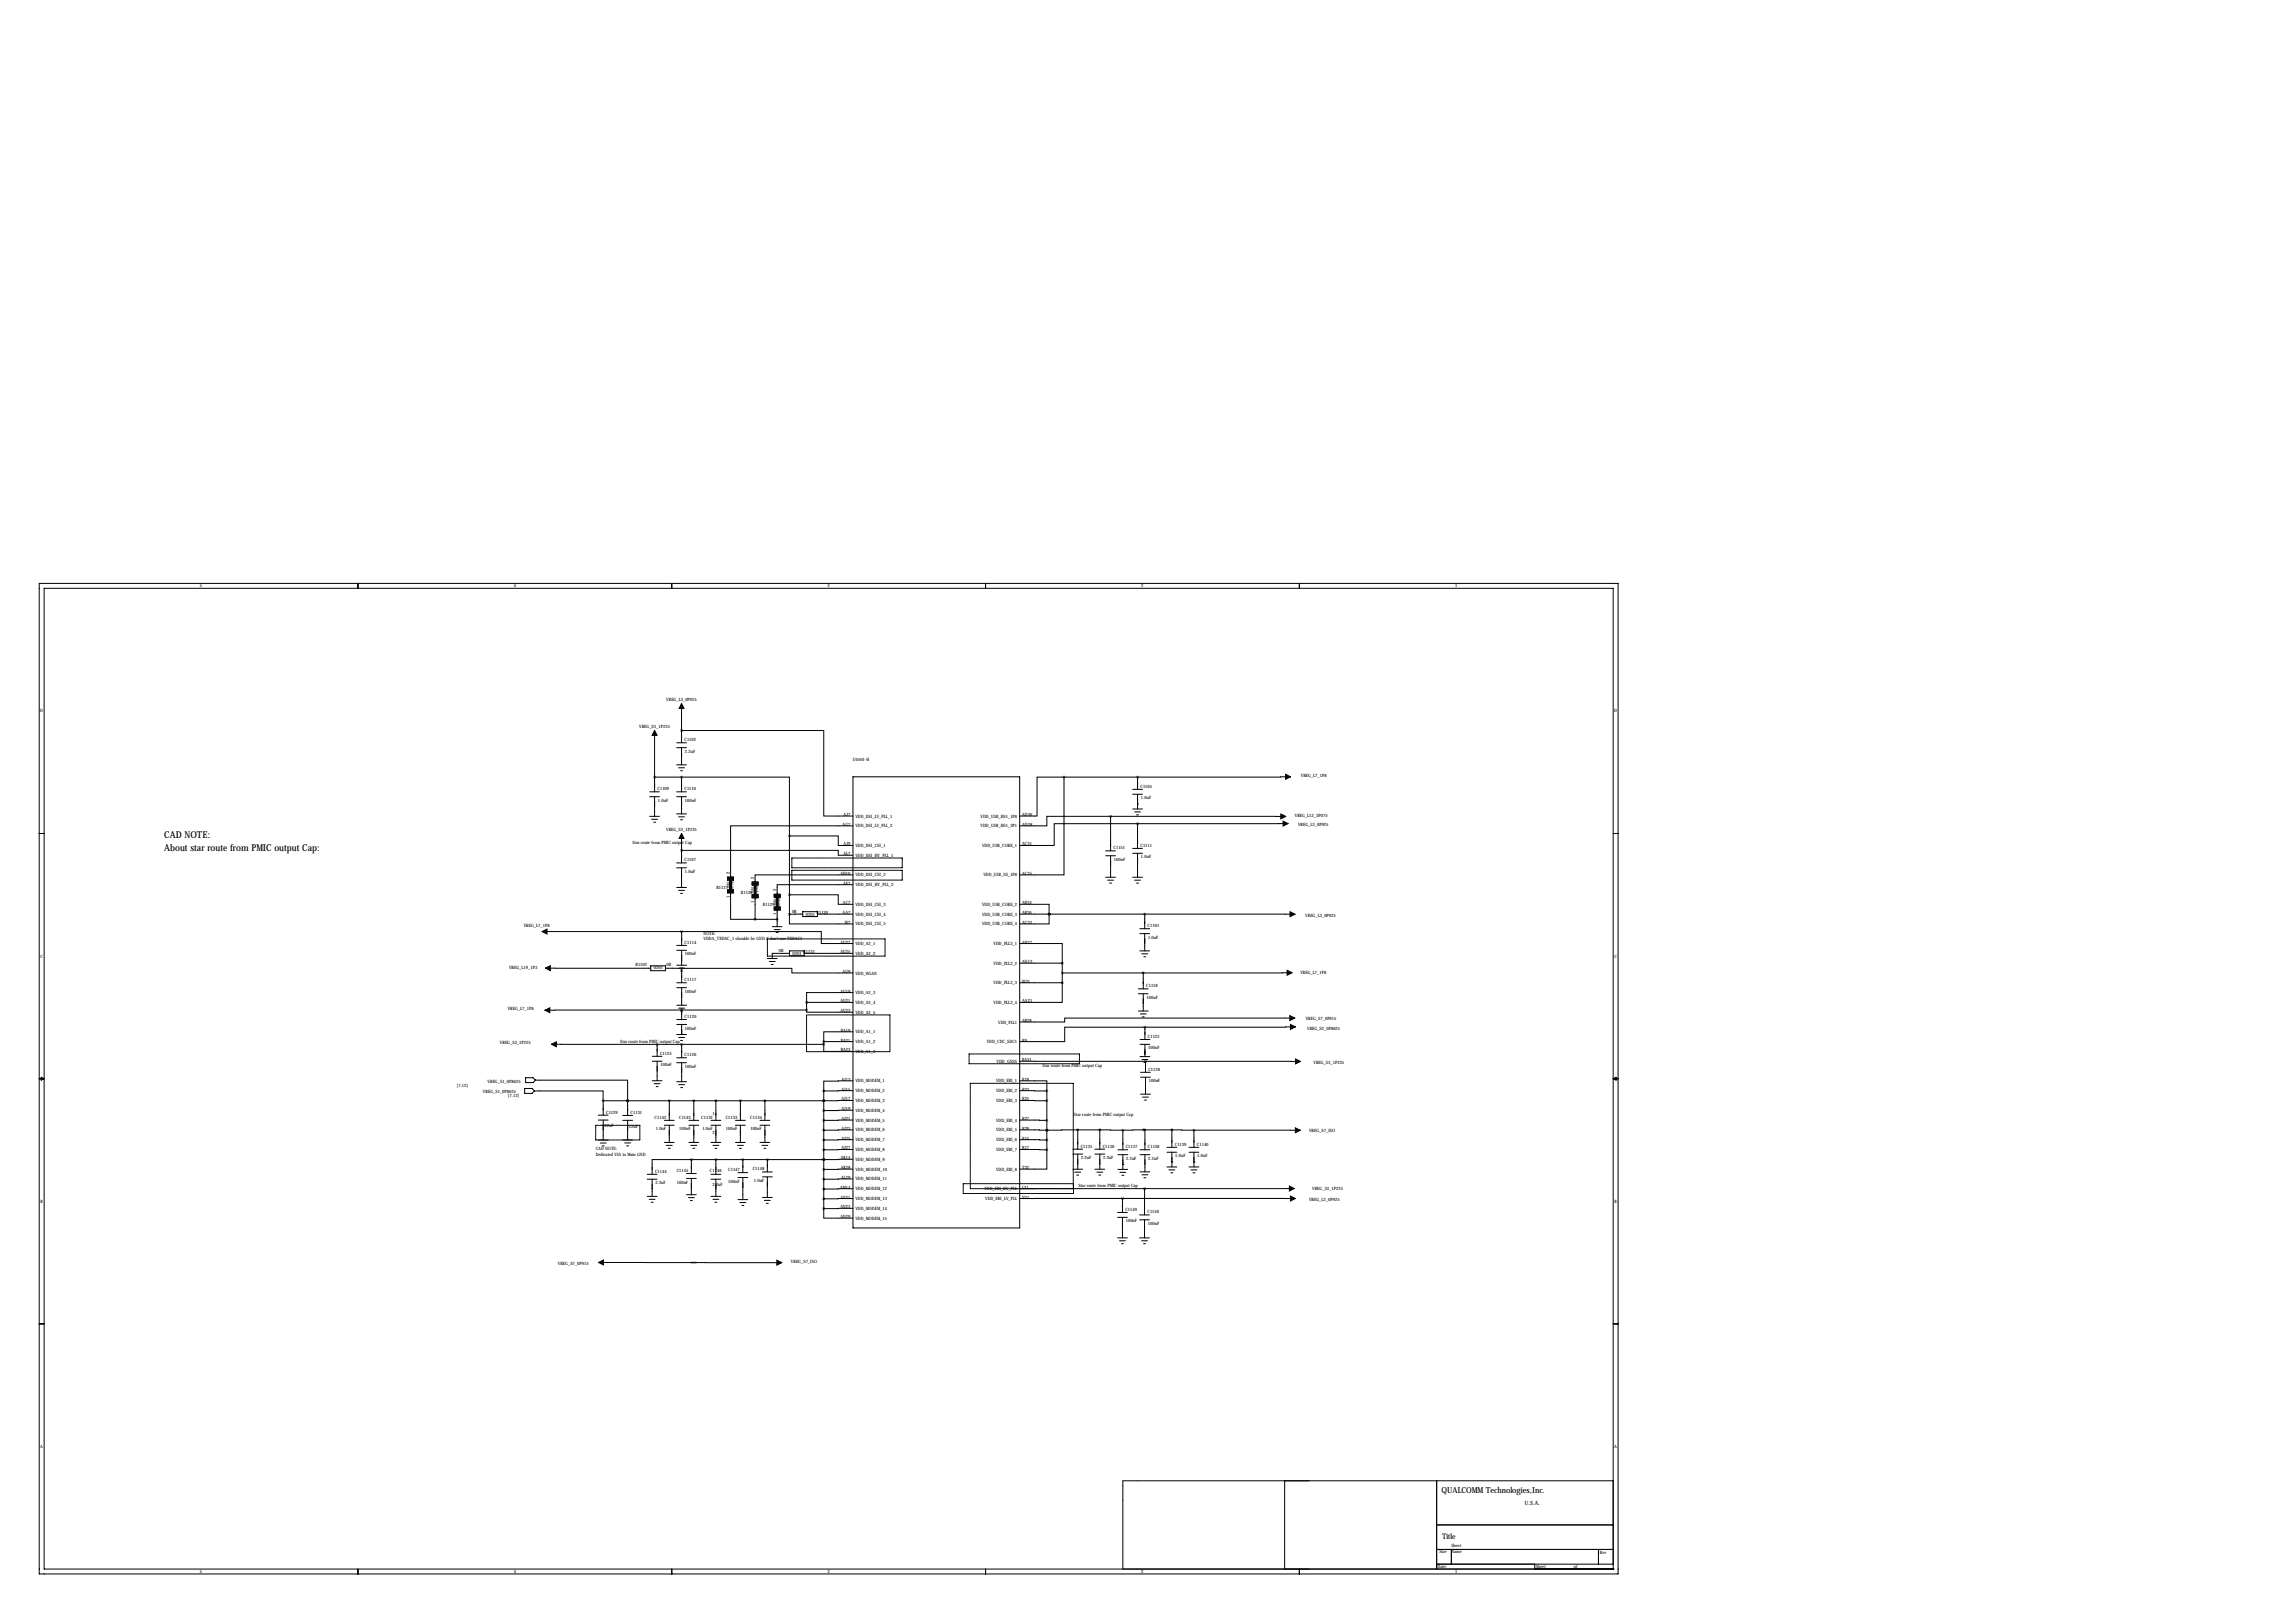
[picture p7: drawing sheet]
<svg xmlns="http://www.w3.org/2000/svg" width="1189mm" height="841mm" viewBox="0 0 1189 841" stroke-linecap="round" stroke-linejoin="round" font-family="sans-serif">
<defs><g id="words">
<g font-size="4.9">
<text x="85" y="434">CAD NOTE:</text>
<text x="85" y="441">About star route from PMIC output Cap:</text>
</g>
<text font-size="4.3" x="747" y="773">QUALCOMM Technologies,Inc.</text>
<text font-size="4" x="747" y="797">Title</text>
<text font-size="3" x="790" y="779">U.S.A.</text>
<g font-size="2.4">
<text x="378" y="453" transform="rotate(-90 378 453)">2</text>
<text x="391" y="455" transform="rotate(-90 391 455)">2</text>
<text x="402" y="462" transform="rotate(-90 402 462)">2</text>
<text x="378" y="465" transform="rotate(-90 378 465)">1</text>
<text x="391" y="468" transform="rotate(-90 391 468)">1</text>
<text x="402" y="474" transform="rotate(-90 402 474)">1</text>
</g>
<g font-size="2.3">
<text x="104" y="304">5</text>
<text x="266" y="304">4</text>
<text x="429" y="304">3</text>
<text x="591" y="304">2</text>
<text x="754" y="304">1</text>
<text x="345" y="363">VREG_L3_0P925</text>
<text x="21" y="369">D</text>
<text x="836" y="369">D</text>
<text x="331" y="377">VREG_S3_1P225</text>
<text x="355" y="384">C1102</text>
<text x="355" y="390">2.2uF</text>
<text x="442" y="394">U0501-H</text>
<text x="674" y="402">VREG_L7_1P8</text>
<text x="341" y="409">C1109</text>
<text x="355" y="409">C1110</text>
<text x="591" y="408">C1105</text>
<text x="341" y="415">1.0uF</text>
<text x="355" y="415">100nF</text>
<text x="591" y="414">1.0uF</text>
<text x="437" y="423">AJ7</text>
<text x="443" y="423">VDD_DSI_LV_PLL_1</text>
<text x="508" y="423">VDD_USB_HS1_1P8</text>
<text x="529" y="423">AD36</text>
<text x="671" y="423">VREG_L13_3P075</text>
<text x="345" y="430">VREG_S3_1P225</text>
<text x="437" y="428">AG7</text>
<text x="443" y="429">VDD_DSI_LV_PLL_2</text>
<text x="508" y="429">VDD_USB_HS1_3P1</text>
<text x="529" y="428">AD38</text>
<text x="672" y="428">VREG_L3_0P925</text>
<text x="328" y="437">Star route from PMIC output Cap</text>
<text x="437" y="438">AJ9</text>
<text x="529" y="438">AC31</text>
<text x="437" y="443">AL7</text>
<text x="443" y="444">VDD_DSI_HV_PLL_1</text>
<text x="443" y="439">VDD_DSI_CSI_1</text>
<text x="509" y="439">VDD_USB_CORE_1</text>
<text x="577" y="440">C1151</text>
<text x="591" y="439">C1111</text>
<text x="355" y="446">C1107</text>
<text x="577" y="446">100nF</text>
<text x="591" y="445">1.0uF</text>
<text x="355" y="452">1.0uF</text>
<text x="435" y="453">AH10</text>
<text x="443" y="454">VDD_DSI_CSI_2</text>
<text x="509" y="454">VDD_USB_SS_1P8</text>
<text x="529" y="453">AC35</text>
<text x="371" y="461">R1127</text>
<text x="437" y="458">AE7</text>
<text x="443" y="459">VDD_DSI_HV_PLL_2</text>
<text x="384" y="463">R1128</text>
<text x="395" y="469">R1129</text>
<text x="410" y="473">0R</text>
<text x="423" y="473">R1130</text>
<text x="437" y="473">AA7</text>
<text x="437" y="468">AC7</text>
<text x="443" y="469">VDD_DSI_CSI_3</text>
<text x="509" y="469">VDD_USB_CORE_2</text>
<text x="529" y="473">AB36</text>
<text x="529" y="468">AB34</text>
<text x="271" y="480">VREG_L7_1P8</text>
<text x="417" y="475">0201</text>
<text x="438" y="479">W7</text>
<text x="443" y="479">VDD_DSI_CSI_5</text>
<text x="443" y="474">VDD_DSI_CSI_4</text>
<text x="509" y="479">VDD_USB_CORE_4</text>
<text x="509" y="474">VDD_USB_CORE_3</text>
<text x="529" y="479">AC33</text>
<text x="676" y="475">VREG_L3_0P925</text>
<text x="364" y="484">NOTE:</text>
<text x="595" y="480">C1101</text>
<text x="355" y="489">C1114</text>
<text x="364" y="487">VDDA_TXDAC_1 shoulde be GND if don't use TXDAC1</text>
<text x="435" y="489">AU27</text>
<text x="443" y="490">VDD_A2_1</text>
<text x="515" y="490">VDD_PLL2_1</text>
<text x="529" y="489">AR27</text>
<text x="595" y="486">1.0uF</text>
<text x="21" y="496">C</text>
<text x="355" y="495">100nF</text>
<text x="403" y="493">0R</text>
<text x="411" y="495">0201</text>
<text x="416" y="494">R1131</text>
<text x="435" y="494">AU25</text>
<text x="443" y="495">VDD_A2_2</text>
<text x="836" y="496">C</text>
<text x="264" y="502">VREG_L19_1P3</text>
<text x="329" y="500">R1102</text>
<text x="339" y="502">0201</text>
<text x="345" y="500">0R</text>
<text x="437" y="504">AU9</text>
<text x="515" y="500">VDD_PLL2_2</text>
<text x="529" y="499">AN13</text>
<text x="355" y="508">C1117</text>
<text x="443" y="505">VDD_WLAN</text>
<text x="515" y="510">VDD_PLL2_3</text>
<text x="529" y="509">W21</text>
<text x="674" y="504">VREG_L7_1P8</text>
<text x="355" y="514">100nF</text>
<text x="435" y="514">AU19</text>
<text x="443" y="515">VDD_A2_3</text>
<text x="594" y="511">C1118</text>
<text x="435" y="519">AU21</text>
<text x="443" y="520">VDD_A2_4</text>
<text x="515" y="520">VDD_PLL2_4</text>
<text x="529" y="519">AA21</text>
<text x="594" y="517">100nF</text>
<text x="263" y="523">VREG_L7_1P8</text>
<text x="355" y="527">C1120</text>
<text x="435" y="524">AU23</text>
<text x="443" y="525">VDD_A2_5</text>
<text x="355" y="533">100nF</text>
<text x="517" y="530">VDD_PLL1</text>
<text x="529" y="529">AB28</text>
<text x="676" y="529">VREG_S7_0P915</text>
<text x="677" y="533">VREG_S2_0P8625</text>
<text x="436" y="540">BA21</text>
<text x="436" y="534">BA19</text>
<text x="443" y="535">VDD_A1_1</text>
<text x="529" y="540">R9</text>
<text x="595" y="538">C1123</text>
<text x="259" y="541">VREG_S3_1P225</text>
<text x="321" y="540">Star route from PMIC output Cap</text>
<text x="436" y="545">BA23</text>
<text x="443" y="545">VDD_A1_3</text>
<text x="443" y="540">VDD_A1_2</text>
<text x="511" y="540">VDD_CDC_SDC1</text>
<text x="595" y="544">100nF</text>
<text x="342" y="546">C1125</text>
<text x="355" y="547">C1126</text>
<text x="516" y="550">VDD_GNSS</text>
<text x="529" y="550">BA31</text>
<text x="680" y="551">VREG_S3_1P225</text>
<text x="342" y="552">100nF</text>
<text x="355" y="553">100nF</text>
<text x="540" y="553">Star route from PMIC output Cap</text>
<text x="595" y="555">C1128</text>
<text x="237" y="563">[7,12]</text>
<text x="253" y="561">VREG_S1_0P8625</text>
<text x="436" y="560">AJ13</text>
<text x="443" y="561">VDD_MODEM_1</text>
<text x="516" y="561">VDD_EBI_1</text>
<text x="529" y="560">R19</text>
<text x="595" y="561">100nF</text>
<text x="250" y="566">VREG_S1_0P8625</text>
<text x="263" y="568">[7,12]</text>
<text x="436" y="565">AJ15</text>
<text x="443" y="566">VDD_MODEM_2</text>
<text x="516" y="566">VDD_EBI_2</text>
<text x="529" y="565">R23</text>
<text x="436" y="575">AJ19</text>
<text x="436" y="570">AJ17</text>
<text x="443" y="576">VDD_MODEM_4</text>
<text x="443" y="571">VDD_MODEM_3</text>
<text x="516" y="571">VDD_EBI_3</text>
<text x="529" y="570">R25</text>
<text x="314" y="577">C1129</text>
<text x="327" y="577">C1131</text>
<text x="339" y="580">C1142</text>
<text x="352" y="580">C1143</text>
<text x="363" y="580">C1132</text>
<text x="369" y="578">1</text>
<text x="376" y="580">C1133</text>
<text x="389" y="580">C1134</text>
<text x="436" y="580">AJ21</text>
<text x="443" y="581">VDD_MODEM_5</text>
<text x="516" y="581">VDD_EBI_4</text>
<text x="529" y="580">R27</text>
<text x="556" y="578">Star route from PMIC output Cap</text>
<text x="313" y="584">22uF</text>
<text x="326" y="584">22uF</text>
<text x="340" y="585">1.0uF</text>
<text x="352" y="585">100nF</text>
<text x="364" y="585">1.0uF</text>
<text x="369" y="588">2</text>
<text x="376" y="585">100nF</text>
<text x="389" y="585">100nF</text>
<text x="436" y="585">AJ23</text>
<text x="443" y="586">VDD_MODEM_6</text>
<text x="516" y="586">VDD_EBI_5</text>
<text x="529" y="585">R29</text>
<text x="678" y="586">VREG_S7_ISO</text>
<text x="436" y="590">AJ25</text>
<text x="443" y="591">VDD_MODEM_7</text>
<text x="516" y="591">VDD_EBI_6</text>
<text x="529" y="590">R15</text>
<text x="609" y="594">C1139</text>
<text x="620" y="594">C1140</text>
<text x="309" y="596">CAD NOTE:</text>
<text x="309" y="599">Dedicated VIA to Main GND</text>
<text x="436" y="595">AJ27</text>
<text x="443" y="596">VDD_MODEM_8</text>
<text x="516" y="596">VDD_EBI_7</text>
<text x="529" y="595">R17</text>
<text x="560" y="594">C1135</text>
<text x="571" y="594">C1136</text>
<text x="583" y="595">C1137</text>
<text x="595" y="595">C1138</text>
<text x="609" y="599">1.0uF</text>
<text x="620" y="599">1.0uF</text>
<text x="436" y="606">AK28</text>
<text x="436" y="600">AK14</text>
<text x="443" y="601">VDD_MODEM_9</text>
<text x="529" y="606">T22</text>
<text x="560" y="600">2.2uF</text>
<text x="571" y="600">2.2uF</text>
<text x="583" y="601">2.2uF</text>
<text x="595" y="601">2.2uF</text>
<text x="339" y="607">C1144</text>
<text x="351" y="607">C1145</text>
<text x="368" y="607">C1146</text>
<text x="377" y="607">C1147</text>
<text x="390" y="606">C1148</text>
<text x="436" y="611">AL29</text>
<text x="443" y="611">VDD_MODEM_11</text>
<text x="443" y="606">VDD_MODEM_10</text>
<text x="516" y="606">VDD_EBI_8</text>
<text x="340" y="613">2.2uF</text>
<text x="351" y="613">100nF</text>
<text x="369" y="614">2.2uF</text>
<text x="377" y="613">100nF</text>
<text x="391" y="612">1.0uF</text>
<text x="435" y="616">AM14</text>
<text x="443" y="617">VDD_MODEM_12</text>
<text x="510" y="617">VDD_EBI_HV_PLL</text>
<text x="529" y="616">L21</text>
<text x="559" y="615">Star route from PMIC output Cap</text>
<text x="680" y="617">VREG_S3_1P225</text>
<text x="21" y="623">B</text>
<text x="435" y="621">AN21</text>
<text x="443" y="622">VDD_MODEM_13</text>
<text x="510" y="622">VDD_EBI_LV_PLL</text>
<text x="529" y="621">N21</text>
<text x="678" y="622">VREG_L3_0P925</text>
<text x="836" y="623">B</text>
<text x="435" y="626">AN23</text>
<text x="443" y="627">VDD_MODEM_14</text>
<text x="583" y="627">C1149</text>
<text x="594" y="629">C1150</text>
<text x="435" y="631">AN29</text>
<text x="443" y="632">VDD_MODEM_15</text>
<text x="583" y="633">100nF</text>
<text x="595" y="634">100nF</text>
<text x="289" y="655">VREG_S7_0P915</text>
<text x="410" y="654">VREG_S7_ISO</text>
<text x="21" y="750">A</text>
<text x="836" y="750">A</text>
<text x="752" y="801">Sheet</text>
<text x="746" y="805">Size</text>
<text x="752" y="804">Name</text>
<text x="829" y="805">Rev</text>
<text x="104" y="815">5</text>
<text x="266" y="815">4</text>
<text x="429" y="815">3</text>
<text x="591" y="815">2</text>
<text x="745" y="812">Date:</text>
<text x="754" y="815">1</text>
<text x="796" y="812">Sheet</text>
<text x="815" y="812">of</text>
</g>
<g font-size="1.6">
<text x="378" y="460" transform="rotate(-90 378 460)">0201</text>
<text x="390" y="462" transform="rotate(-90 390 462)">0201</text>
<text x="402" y="469" transform="rotate(-90 402 469)">0201</text>
</g>
<g font-size="1">
<text x="380" y="461" transform="rotate(-90 380 461)">SOLD OPEN</text>
<text x="393" y="463" transform="rotate(-90 393 463)">SOLD OPEN</text>
<text x="404" y="470" transform="rotate(-90 404 470)">SOLD OPEN</text>
</g>
</g></defs>
<g fill="none" stroke="#000" stroke-width=".52" stroke-dasharray=".4 .4">
<path d="M410 450v-6M410 444h57M410 456v-5M410 451h57M467 444v6M467 450h-57M467 451v5M467 456h-57M398 495v-9M398 486h60M458 486v9M458 495h-60"/>
<path d="M418 526h43M461 526v19M418 545v-19M461 545h-43M502 551v-5M502 546h57M559 546v5M559 551h-57M503 561h53M556 561v55M309 590v-7M309 583h22"/>
<path d="M331 583v7M331 590h-22M499 618v-5M499 613h57M503 616v-55M556 616h-53M556 613v5M556 618h-57"/>
</g>
<g fill="none" stroke="#000" stroke-width=".52">
<path d="M20 302h818v513h-818zM23 305h813v508h-813zM185 302v3M348 302v3M511 302v3M673 302v3M339 378v32M353 378h74v45h15M353 364v21M351 385h5M351 387h5M351 396h5"/>
<path d="M352 398h3M353 399h1M353 387v9M337 410h5M337 413h5M339 413v10M339 403h14M351 410h5M351 413h5M353 403h56v30M353 403v7M353 413v9"/>
<path d="M442 402h86v234h-86zM551 403h-14v20h-9M551 403v50h-23M551 403h38M587 409h5M587 411h5M587 419h5M589 416h.1M589 403v6M589 411v8M669 402l-80 1M20 432h3"/>
<path d="M337 423h5M338 424h3M339 426h1M351 422h5M352 423h3M353 425h1M353 432v8M409 433h25v5h8M409 433v41M442 428h-64v26M575 423h-33v5h-14M575 423h91"/>
<path d="M575 423v18M587 439h5M588 421h3M589 422h1M589 427h-43v11h-18M589 427v12M667 427h-78M836 432h2M351 447h5M351 450h5M351 460h5M353 440h81v3h8"/>
<path d="M353 440v7M353 450v10M377 454h3v2h-3zM390 457h3v1h-3zM442 458h-39v5M442 453h-51v4M573 441h5M573 443h5M573 454h5M574 456h3M575 457h1M575 443v11"/>
<path d="M587 442h5M587 454h5M588 456h3M589 457h1M589 442v12M352 461h3M353 463h1M377 461h3v1h-3zM378 462v14h13M390 463h3v2h-3zM391 465v11M391 476h12"/>
<path d="M400 480h5M401 470h3v1h-3zM401 463h3v2h-3zM403 471v9M409 474v5h33M409 463h25v5h8M416 473l-7 1M416 472h7v3h-7zM423 473h19M528 468h15v5M528 473h65M543 473h.1"/>
<path d="M543 473v6h-15M593 473l78 1M593 473v8M281 483h72M351 490h5M351 492h5M351 500h5M353 483h72v6h17M353 483v7M353 492v8M398 496h5M399 498h3"/>
<path d="M400 500h1M401 482h3M402 483h1M409 494h-9v2M409 493h8v2h-8zM417 494h25M528 489h22v10M528 499h22M550 499v10M590 493h6M590 481h6M590 484h6"/>
<path d="M591 494h4M592 496h1M593 484v9M283 501l54 1M337 500h8v3h-8zM345 502h8M351 509h5M351 512h5M352 501h3M353 503h1M353 502h57v2h32M353 502v7"/>
<path d="M353 512v9M418 519h24M418 519v4M442 514h-24v5M528 509h22M550 509v10h-22M550 504h42M590 512h5M590 515h5M592 504v8M592 515v9M669 504h-77"/>
<path d="M351 536h5M351 528h5M351 531h5M351 521h5M352 537h3M352 522h3M353 539h1M353 524h1M353 523h-71M353 523v5M353 523h65M353 531v5"/>
<path d="M418 523v1h24M427 540h15M427 540v1M442 534h-15v6M590 524h5M591 538h5M591 525h3M592 527h1M593 532h-41v8h-24M593 532v6M671 527h-119v2h-24M671 532h-78"/>
<path d="M20 559h3M21 558l2 1h-2zM272 558h4l1 1-1 2h-4zM277 559h48v11M286 541h54M338 547h5M338 550h5M338 560h5M340 541h13M340 541v6M340 550v10M351 548h5"/>
<path d="M351 550h5M353 541h74M353 541v7M353 550v10M427 541v4h15M442 560h-15v5M528 560h14v5M528 550h65M591 541h5M591 547h5M591 555h5M591 558h5"/>
<path d="M592 549h3M593 550h1M593 541v6M593 558v9M593 550h81M593 550v5M836 559h2M836 559l1-1v1zM272 564h4l1 1-1 1h-4zM277 565h35v5M310 578h5M312 570v8"/>
<path d="M312 570h115M323 578h5M325 570h.1M325 570v8M339 561h3M340 563h1M347 570v10M351 560h5M352 562h3M353 563h1M359 570v10M371 570v10"/>
<path d="M384 570v10M396 570v10M427 570h.1M427 565v61M442 570h-15M442 565h-15M442 575h-15M528 570h14M528 565h14M542 565v31M591 567h5M592 568h3"/>
<path d="M593 570h1M310 580h5M310 591h5M311 592h3M312 594h1M312 580v11M323 580h5M323 590h5M324 592h3M325 594h1M325 580v10M344 580h5"/>
<path d="M344 583h5M344 592h5M345 593h3M346 595h1M347 583v9M357 580h5M357 583h5M357 592h5M358 593h3M359 595h1M359 583v9M368 580h5"/>
<path d="M368 583h5M368 592h5M369 593h3M370 595h1M371 583v9M381 580h5M381 583h5M381 592h5M382 593h3M383 595h1M384 583v9M394 580h5"/>
<path d="M394 583h5M394 592h5M395 593h3M396 595h1M396 583v9M442 580h-15M442 585h-15M442 590h-15M442 595l-15 1M528 590h14M528 595l14 1M528 580h14"/>
<path d="M528 585h14M542 585h.1M542 596v10h-14M556 595h5M556 598h5M558 585v10M558 585h-16M558 585h12M558 598v8M567 595h5M567 598h5M570 585h12"/>
<path d="M570 585v10M570 598v8M579 596h5M579 598h5M582 585v11M582 598v8M591 596h5M591 598h5M593 585v11M593 585h-11M593 585h14M593 598v9"/>
<path d="M605 594h5M605 597h5M607 585h11M607 585v9M607 597v7M616 594h5M616 597h5M618 585h56M618 585v9M618 597v7M335 608h5M335 611h5"/>
<path d="M335 620h5M338 611v9M356 608h5M356 610h5M356 619h5M358 601h-20v7M358 601v7M358 610v9M358 601h69M368 608h5M368 611h5M368 620h5"/>
<path d="M371 601v7M371 611v9M382 607h5M382 610h5M385 601v6M385 610v11M395 607h5M395 610h5M398 601v6M398 610v10M427 601h.1M442 600l-15 1"/>
<path d="M442 606h-15M442 611h-15M442 616h-15M556 606h5M557 607h3M558 609h1M567 606h5M568 607h3M569 609h1M579 606h5M580 607h3M581 609h1"/>
<path d="M582 603h.1M591 607h5M592 609h3M593 610h1M593 616h-65M593 616v13M605 604h5M606 606h3M607 607h1M607 602h.1M616 604h5M617 606h3"/>
<path d="M618 607h1M618 602h.1M670 616h-77M336 621h3M337 623h1M357 620h3M358 622h1M369 621h3M370 623h1M382 621h5M383 623h3M384 624h1"/>
<path d="M395 620h5M396 622h3M397 623h1M427 626v5h15M442 621h-15M442 626h-15M579 628h5M579 631h5M581 631v10M582 621h-54M582 621h89M582 621l-1 7"/>
<path d="M590 629h5M590 632h5M593 632v9M310 654h48M361 654h44M579 641h5M580 643h3M581 644h1M590 641h5M591 643h3M592 644h1M20 686h3"/>
<path d="M836 686h2M665 767v46M744 767v46M836 767h-254v46M744 790h92M185 813v2M348 813v2M511 813v2M673 813v2M744 803h92M744 810h92M752 803v7"/>
<path d="M795 813h.1M795 810v3M828 803v7M836 813h.1"/>
</g>
<path d="M358 654h3" fill="none" stroke="#000" stroke-width=".76"/>
<g fill="#000" stroke="#000" stroke-width=".52">
<path d="M339 378l1 3h-2zM353 364l1 3h-2zM666 401l3 1-3 2zM353 432l1 2h-2zM663 422l3 1-3 1zM665 425l2 2-2 1zM377 454h3v2h-3zM390 457h3v1h-3zM377 461h3v1h-3zM378 456h1v5h-1zM390 463h3v2h-3zM391 458h1v5h-1z"/>
<path d="M401 463h3v2h-3zM401 470h3v1h-3zM402 465h1v5h-1zM668 472l3 2-3 1zM281 483l2-2v3zM283 501l2-1v3zM667 503l2 1-2 1zM282 523l3-1v3zM668 526l3 1-3 2zM668 531l3 1-3 1zM286 541l2-1v2zM671 549l3 1-3 1z"/>
<path d="M671 584l3 1-3 2zM668 614l2 2-2 1zM668 620l3 1-3 1zM310 654l3-1v2zM402 653l3 1-3 1z"/>
</g>
<path d="M618 585a.5 .5 0 0 0 1 0 .5 .5 0 0 0-1 0zM592 585a.5 .5 0 0 0 1 0 .5 .5 0 0 0-1 0zM397 601a.5 .5 0 0 0 1 0 .5 .5 0 0 0-1 0zM383 570a.5 .5 0 0 0 1 0 .5 .5 0 0 0-1 0zM543 473a.5 .5 0 0 0 1 0 .5 .5 0 0 0-1 0zM581 621a.5 .5 0 0 0 1 0 .5 .5 0 0 0-1 0zM543 473a.5 .5 0 0 0 1 0 .5 .5 0 0 0-1 0z" fill="#000" stroke="#000" stroke-width="1.3"/>
<use href="#words"/>
</svg>
